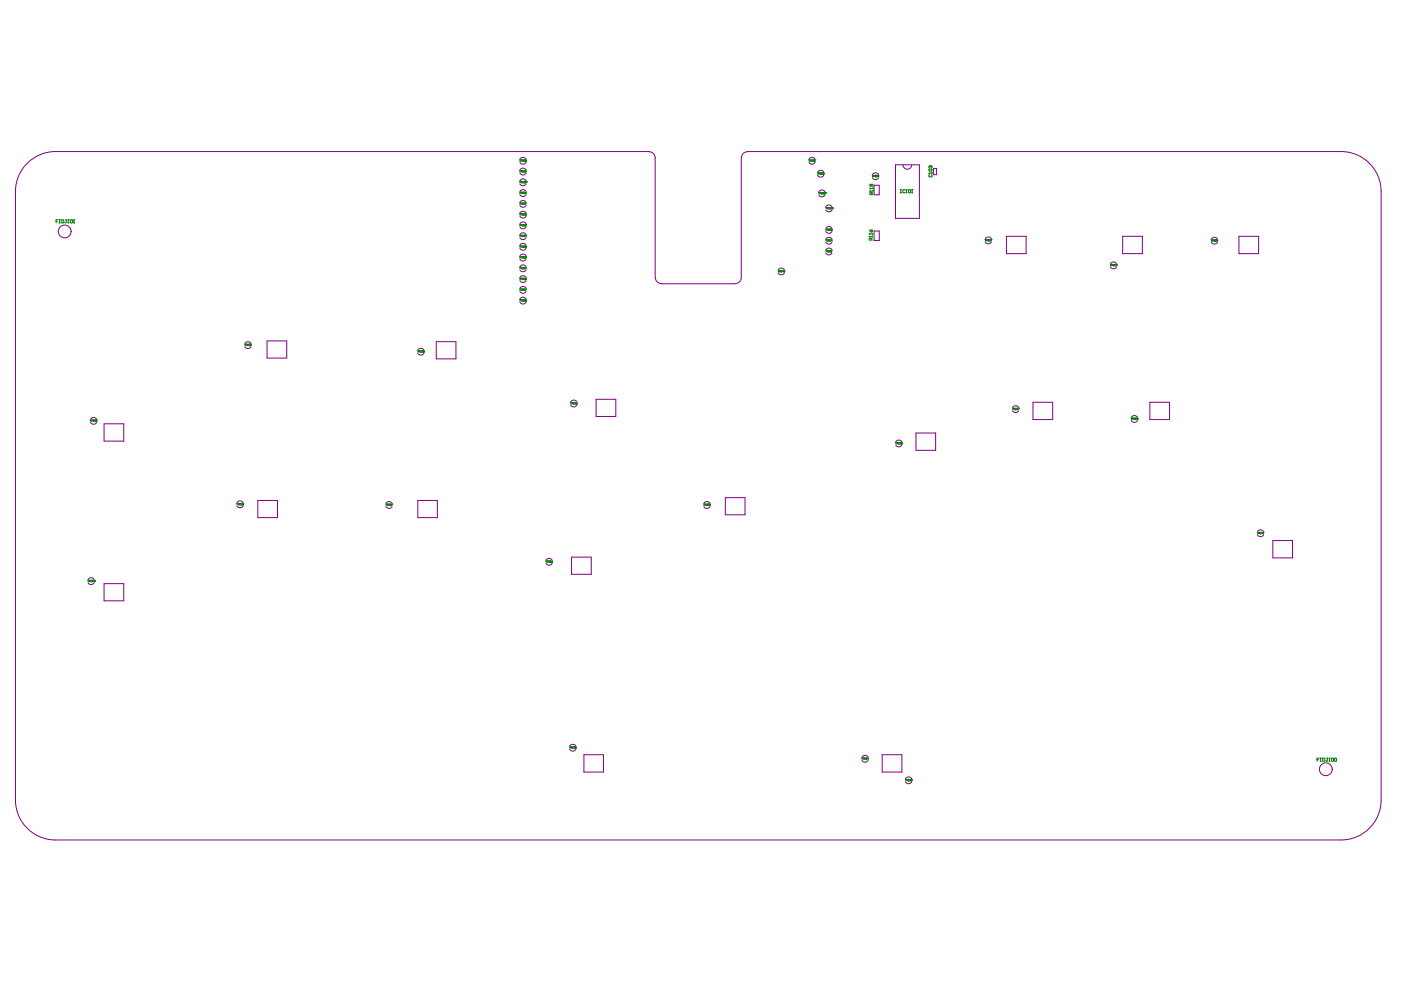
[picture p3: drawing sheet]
<svg xmlns="http://www.w3.org/2000/svg" width="297mm" height="210mm" viewBox="0 0 297 210" stroke-linecap="round" stroke-linejoin="round" font-family="sans-serif">
<g fill="none" stroke="#800080" stroke-width=".21">
<path d="M110.2 39l.2 .2a.73 .73 0 0 0 1.1-.2M110.2 36.7l.2 .2a.73 .73 0 0 0 1.1-.2M110.2 34.4l.2 .2a.73 .73 0 0 0 1.1-.2M110.2 36a.73 .73 0 0 1 1.3 0M110.2 33.7a.73 .73 0 0 1 1.3 .1M110.2 38.3a.73 .73 0 0 1 1.3 0M137.6 32.2a1.29 1.29 0 0 1 1.3 1.3v25.3a1.34 1.34 0 0 0 1.3 1.4l15.7-.1a1.29 1.29 0 0 0 1.3-1.3v-25.3M137.6 32.1h-125.8a8.5 8.5 0 0 0-8.5 8.5v129a8.5 8.5 0 0 0 8.5 8.5h272.5a8.5 8.5 0 0 0 8.5-8.5v-129a8.5 8.5 0 0 0-8.5-8.5h-125.8M158.5 32.2a1.29 1.29 0 0 0-1.3 1.3M171.5 34.4l.2 .2a.73 .73 0 0 0 1.1-.2M171.5 33.7a.73 .73 0 0 1 1.3 .1M173.3 37.2l.2 .2a.73 .73 0 0 0 1.1-.2"/>
<path d="M173.3 36.5a.73 .73 0 0 1 1.3 0M185 37.7l.2 .2a.73 .73 0 0 0 1.1-.2M185 37a.73 .73 0 0 1 1.3 0M185.3 39.3h1.1v2h-1.1zM189.9 34.9h5v11.4h-5zM191.5 34.9a.93 .93 0 0 0 .9 1 .93 .93 0 0 0 .9-1M197.9 35.7h.7v1.3h-.7zM110.2 59.5l.2 .2a.73 .73 0 0 0 1.1-.2M110.2 57.2l.2 .3a.73 .73 0 0 0 1.1-.3M110.2 54.9l.2 .3a.73 .73 0 0 0 1.1-.3M110.2 52.6l.2 .3a.73 .73 0 0 0 1.1-.2M110.2 50.4l.2 .2a.73 .73 0 0 0 1.1-.2"/>
<path d="M110.2 48.1l.2 .3a.73 .73 0 0 0 1.1-.3M110.2 43.5l.2 .3a.73 .73 0 0 0 1.1-.2M110.2 41.3l.2 .2a.73 .73 0 0 0 1.1-.2M110.2 45.8l.2 .3a.73 .73 0 0 0 1.1-.3M110.2 58.8a.73 .73 0 0 1 1.3 0M110.2 52a.73 .73 0 0 1 1.3 0M110.2 49.7a.73 .73 0 0 1 1.3 0M110.2 47.5a.73 .73 0 0 1 1.3 0M110.2 45.2a.73 .73 0 0 1 1.3 0M110.2 42.9a.73 .73 0 0 1 1.3 0M110.2 40.6a.73 .73 0 0 1 1.3 0M110.2 54.3a.73 .73 0 0 1 1.3 0"/>
<path d="M110.2 56.6a.73 .73 0 0 1 1.3 0M165 57.9l.2 .2a.73 .73 0 0 0 1.1-.2M165 57.2a.73 .73 0 0 1 1.3 0M173.6 41.3l.2 .3a.73 .73 0 0 0 1.1-.3M173.6 40.7a.73 .73 0 0 1 1.3 0M175.1 49.1l.2 .2a.73 .73 0 0 0 1.1-.2M175.1 44.5l.2 .2a.73 .73 0 0 0 1.1-.2M175.1 53.6l.2 .3a.73 .73 0 0 0 1.1-.2M175.1 51.4l.2 .2a.73 .73 0 0 0 1.1-.2M175.1 53a.73 .73 0 0 1 1.3 0M175.1 50.7a.73 .73 0 0 1 1.3 0M175.1 48.4a.73 .73 0 0 1 1.3 0"/>
<path d="M175.1 43.8a.73 .73 0 0 1 1.3 .1M185.3 49h1.1v2h-1.1zM208.9 51.3l.2 .2a.73 .73 0 0 0 1.1-.2M208.9 50.6a.73 .73 0 0 1 1.3 0M213.4 50.1h4.2v3.7h-4.2zM235.4 56.6l.2 .2a.73 .73 0 0 0 1.1-.2M235.4 55.9a.73 .73 0 0 1 1.3 0M238 50.1h4.2v3.7h-4.2zM256.8 51.4l.2 .2a.73 .73 0 0 0 1.1-.2M256.8 50.7a.73 .73 0 0 1 1.3 0M262.7 50.1h4.2v3.7h-4.2zM51.9 73.5l.2 .2a.73 .73 0 0 0 1.1-.2"/>
<path d="M51.9 72.8a.73 .73 0 0 1 1.3 0M56.6 72.3h4.2v3.6h-4.2zM88.6 74.9l.2 .2a.73 .73 0 0 0 1.1-.2M88.6 74.2a.73 .73 0 0 1 1.3 0M92.5 72.4h4.2v3.7h-4.2zM110.2 64.1l.2 .2a.73 .73 0 0 0 1.1-.2M110.2 61.8l.2 .2a.73 .73 0 0 0 1.1-.2M110.2 63.4a.73 .73 0 0 1 1.3 0M110.2 61.1a.73 .73 0 0 1 1.3 0M19.2 89.6l.2 .2a.73 .73 0 0 0 1.1-.2M19.2 88.9a.73 .73 0 0 1 1.3 0M22.1 89.9h4.1v3.6h-4.1z"/>
<path d="M121 85.9l.2 .2a.73 .73 0 0 0 1.1-.2M121 85.2a.73 .73 0 0 1 1.3 0M126.4 84.7h4.2v3.6h-4.2zM189.9 94.4l.2 .2a.73 .73 0 0 0 1.1-.2M189.9 93.7a.73 .73 0 0 1 1.3 0M194.2 91.8h4.2v3.7h-4.2zM214.7 87.1l.2 .2a.73 .73 0 0 0 1.1-.2M214.7 86.4a.73 .73 0 0 1 1.3 0M219 85.3h4.2v3.7h-4.2zM239.9 89.2l.2 .2a.73 .73 0 0 0 1.1-.2M239.9 88.5a.73 .73 0 0 1 1.3 0M243.8 85.3h4.2v3.7h-4.2z"/>
<path d="M50.2 107.3l.2 .2a.73 .73 0 0 0 1.1-.2M50.2 106.6a.73 .73 0 0 1 1.3 0M54.7 106.1h4.1v3.6h-4.1zM81.8 107.4l.2 .2a.73 .73 0 0 0 1.1-.2M81.8 106.7a.73 .73 0 0 1 1.3 0M88.6 106.1h4.1v3.6h-4.1zM115.8 119.4l.2 .3a.73 .73 0 0 0 1.1-.2M115.8 118.8a.73 .73 0 0 1 1.3 0M121.2 118.1h4.2v3.7h-4.2zM149.2 107.4l.2 .2a.73 .73 0 0 0 1.1-.2M149.2 106.7a.73 .73 0 0 1 1.3 0M153.8 105.5h4.2v3.7h-4.2z"/>
<path d="M266.6 113.4l.2 .2a.73 .73 0 0 0 1.1-.2M266.6 112.7a.73 .73 0 0 1 1.3 0M269.9 114.6h4.1v3.7h-4.1zM18.7 123.5l.2 .3a.73 .73 0 0 0 1.1-.2M18.7 122.9a.73 .73 0 0 1 1.3 0M22.1 123.7h4.1v3.7h-4.1zM120.8 158.9l.2 .2a.73 .73 0 0 0 1.1-.2M120.8 158.2a.73 .73 0 0 1 1.3 0M123.8 160h4.1v3.7h-4.1zM182.7 161.2l.2 .2a.73 .73 0 0 0 1.1-.2M182.8 160.5a.73 .73 0 0 1 1.3 .1M187 160h4.2v3.7h-4.2z"/>
<path d="M192 165.8l.2 .2a.73 .73 0 0 0 1.1-.2M192 165.1a.73 .73 0 0 1 1.3 0"/>
<circle cx="13.7" cy="49.1" r="1.36"/>
<circle cx="281.1" cy="163.1" r="1.36"/>
</g>
<g fill="none" stroke="#008000" stroke-width=".21">
<path d="M110.2 33.9h.2M110.2 38.5h.2M110.2 36.2h.2M110.3 33.9v.3M110.3 36.2v.3M110.3 38.5v.3M110.5 34.1h.1v-.2h-.1v.3M110.5 36.4h.1v-.2h-.1v.3M110.5 38.7h.1v-.2h-.1v.3M110.8 38.5h.1M110.8 36.2h.1M110.8 33.9h.1"/>
<path d="M110.8 33.9l.1 .3M110.8 36.2l.1 .3M110.8 38.5l.1 .3M110.8 33.9v.1M111.1 34l.1-.1 .1 .3h-.2zM111.1 38.8h.1M111.1 36.5h.1M111.1 38.5h.1M111.1 36.2h.1M111.1 36.2v.3M111.1 38.5v.3M111.3 36.2h.3l-.3 .3h.3"/>
<path d="M111.3 38.5h.3M111.4 38.6h.1M111.5 38.6v.2l-.2-.1M111.6 38.6h.1M111.6 38.6h-.1M111.6 34.1h-.2v-.2h.2v.3h-.2M171.4 33.9h.3M171.6 33.9v.3M171.8 34.1l.2-.1-.2-.1v.3M172.1 34.2h.1M172.2 33.9h.1M172.2 33.9l-.1 .1"/>
<path d="M172.2 33.9v.3M172.4 34l.1-.1 .1 .3h-.2zM172.7 34.2h.1M172.8 33.9h.1M172.8 33.9v.3M172.8 33.9l-.1 .1M173.3 36.6h.2M173.4 36.6v.4M173.6 36.9l.2-.2-.2-.1v.4M173.9 37h.2M174 36.6h.1M174 36.6l-.1 .1"/>
<path d="M174 36.6v.4M174.2 36.7h.2v.3zM174.8 36.6h-.3v.2l.2-.1 .1 .2h-.3M184.4 39.9h.1M184.4 39.9h.7M184.4 39.9l.1 .2M184.8 39.1l-.1 .4-.3-.1 .1-.3h.5v.4M184.9 37.2h.2M185 37.2v.3M185.1 39.8v.3M185.2 37.4l.2-.2h-.2v.3M185.6 37.2h.1"/>
<path d="M185.6 37.2l.1 .3M185.8 37.5h.1M185.9 37.2h.1M185.9 37.2v.3M185.9 37.2h-.1M186.2 37.3v.2l.1-.1-.1-.1M186.2 37.3v-.1h.1l-.1 .1M186.2 37.3h.1M196.9 36.7h.1M196.9 36.7h.7M196.9 36.7l.1 .1M197 37v.5h.5v-.5"/>
<path d="M197 35.8h.5v.5h-.5zM197.2 35.2h.1M197.2 35.2l-.3 .1 .1 .3M197.2 35.2l.1 .1M197.3 35.3h.3l-.1 .3M197.3 35.3v.1M197.6 36.6v.2M11.9 46.9h.2M12.3 46.6h-.4v.7M12.5 46.6h.3M12.5 47.3h.3M12.7 46.6v.7"/>
<path d="M13.1 46.6l.4 .1v.5l-.1 .1h-.3zM13.9 46.6h.2M14 46.6v.6h-.3M14.4 47.3h.2M14.5 46.6h.1M14.5 46.6v.7M14.5 46.6l-.1 .1M14.9 46.7h.5v.5h-.5zM15.6 47.3h.2M15.7 46.6h.1M15.7 46.6v.7M15.7 46.6l-.1 .1"/>
<path d="M110.2 56.7h.2M110.2 54.4h.2M110.2 52.2h.2M110.2 49.9h.2M110.2 47.6h.2M110.2 45.3h.2M110.2 59h.2M110.2 43h.2M110.2 40.7h.2M110.3 40.7v.4M110.3 43v.4M110.3 45.3v.3"/>
<path d="M110.3 47.6v.3M110.3 49.9v.3M110.3 52.2v.3M110.3 54.4v.3M110.3 56.7v.3M110.3 59v.3M110.5 41h.1v-.3h-.1v.4M110.5 50.1l.2-.2h-.2v.3M110.5 52.4l.2-.2h-.2v.3M110.5 54.6h.1v-.2h-.1v.3M110.5 56.9h.1v-.2h-.1v.3M110.5 59.2h.1v-.2h-.1v.3"/>
<path d="M110.5 43.2h.1M110.6 45.3h-.1v.3M110.6 47.6h-.1v.3M110.6 47.6h.1M110.6 45.3h.1M110.7 47.6l-.2 .2M110.7 43.2l-.2-.2v.4M110.7 45.3l-.2 .2M110.7 43.2h-.1M110.8 56.7h.1M110.8 54.4h.1M110.8 52.2h.1"/>
<path d="M110.8 49.9h.1M110.8 47.6h.1M110.8 45.3h.1M110.8 59h.1M110.8 43h.1M110.8 40.7h.1M110.8 40.7l.1 .4M110.8 43l.1 .4M110.8 45.3l.1 .3M110.8 47.6l.1 .3M110.8 49.9l.1 .3M110.8 52.2l.1 .3"/>
<path d="M110.8 54.4l.1 .3M110.8 56.7l.1 .3M110.8 59l.1 .3M110.8 56.7v.1M110.8 54.4v.1M110.8 43v.1M110.8 40.7v.1M111.1 47.6h.2l-.2 .3h.2M111.1 49.9h.2l-.2 .3h.2M111.1 52.2h.2v.2h-.2zM111.1 54.5h.2v.2h-.2zM111.1 56.8h.2v.2h-.2z"/>
<path d="M111.1 59h.2l-.1 .3zM111.1 45.6h.1M111.1 43.4h.1M111.1 41.1h.1M111.1 45.3h.1M111.1 43h.1M111.1 40.7h.1M111.1 40.7v.4M111.1 43v.4M111.1 45.3v.3M111.1 43v.1M111.1 40.7v.1"/>
<path d="M111.3 40.9l.3 .1-.2 .1zM111.3 43h.3l-.3 .4M111.4 47.6h.2l-.2 .3h.2M111.4 52.2h.2v.3l-.2-.1zM111.4 54.5l.2-.1-.2 .3h.2M111.4 59.1h.2v.2zM111.6 45.5h-.2v-.2h.2v.3h-.3M111.6 40.7l-.3 .2M111.6 50h-.2l.2-.1v.3M111.6 56.9h-.2l.2-.2v.3M111.6 59l-.2 .1M164.9 57.4h.2"/>
<path d="M165 57.4v.3M165.2 57.6l.3-.2h-.3v.3M165.6 57.7h.1M165.6 57.4h.1M165.6 57.4v.3M166.1 57.5h-.2l.1-.1v.3M166.2 57.4h.2l-.1 .3zM173.5 40.8h.3M173.7 40.8v.3M173.9 41l.2-.1-.2-.1v.3M174.3 40.8h.1M174.3 40.8l-.1 .1"/>
<path d="M174.3 40.8l-.1 .3M174.5 40.9h.2l-.1 .2zM174.8 40.9h.2M174.9 41h.1M175 41v.1h-.2M175 40.9h.1M175 40.9v.1M175.1 50.8h.2M175.1 53.1h.2M175.1 44h.2M175.1 48.6h.2M175.2 44v.3"/>
<path d="M175.2 48.6v.3M175.2 50.8v.4M175.2 53.1v.3M175.4 48.8h.1v-.2h-.1v.3M175.4 51.1h.1v-.3h-.1v.4M175.4 53.3h.1v-.2h-.1v.3M175.4 44.2h.1v-.2h-.1v.3M175.7 51.2h.1M175.7 53.4h.1M175.7 44.3h.1M175.7 48.9h.1M175.7 53.1h.1"/>
<path d="M175.7 44h.1M175.7 50.8h.1M175.7 48.6h.1M175.7 44v.3M175.7 48.6v.3M175.7 50.8v.4M175.7 53.1v.3M175.7 53.1v.1M175.7 50.8v.1M176 51.2h.1M176 53.4h.1M176 44h.1l-.1 .3h.2"/>
<path d="M176 48.9h.1M176 53.1h.1M176 50.8h.1M176 48.6h.1M176 48.6v.3M176 50.8v.4M176 53.1v.3M176 53.1v.1M176 50.8v.1M176.2 53.4h.1M176.3 53.1h.1M176.3 53.1v.3"/>
<path d="M176.3 53.1l-.1 .1M176.3 44h.1l.1 .1M176.4 44.1h.1M176.4 51h-.2l.2-.2v.4M176.4 44.1l.1 .2h-.2M176.4 48.6h-.2l.2 .3-.2-.1M176.5 44.1h.1M176.5 44.1h-.1M184.3 50.1h.1M184.3 49.6h.1M184.3 50.1h.7M184.3 50.1l.1 .1"/>
<path d="M184.3 49.6h.7M184.3 49.6l.1 .1M184.3 48.7l.3 .5M184.4 40.5h.1M184.4 40.5l.1 .1M184.4 40.5h.7M184.6 48.8h.4l-.1 .4h-.3zM184.7 50.9l-.1-.4-.3 .1v.3h.7M184.9 41.3l-.1-.5-.4 .1v.4h.7M185 50.5l-.3 .2M185 49.5v.2M185 50v.2"/>
<path d="M185.1 40.8l-.2 .2M185.1 40.4v.2M190.9 40.2h.2M190.9 40.9h.2M191 40.2v.7M191.9 40.3l-.2-.1-.3 .1v.5h.5M192.1 40.9h.2M192.2 40.2h.1M192.2 40.2v.7M192.2 40.2l-.1 .1M192.7 40.2l.4 .1-.2 .6-.3-.1zM193.3 40.9h.2"/>
<path d="M193.4 40.2h.1M193.4 40.2v.7M193.4 40.2l-.1 .1M208.8 50.8h.2M208.9 50.8v.3M209.1 51l.3-.2h-.3v.3M209.5 51.1h.1M209.5 50.8h.1M209.5 50.8v.3M209.7 50.8h.3l-.3 .3h.3M210.1 51.1h.1M210.1 50.8h.1"/>
<path d="M210.1 50.8v.3M235.4 56.1h.2M235.5 56.1v.3M235.7 56.3l.2-.1v-.1h-.2v.3M236 56.4h.1M236.1 56.1h.1M236.1 56.1v.3M236.1 56.1h-.1M236.3 56.1h.2l-.2 .3h.2M236.6 56.1h.2v.2h-.2zM256.7 50.8h.3M256.9 50.8v.4"/>
<path d="M257.1 51.1l.2-.2-.2-.1v.4M257.5 50.8h.1M257.5 50.8l-.1 .1M257.5 50.8l-.1 .4M257.7 50.8h.1M257.7 50.8v.4M257.7 50.8v.1M257.9 50.9h.3l-.1 .3zM51.8 73h.3M52 73v.3M52.2 73.2l.2-.2h-.2v.3M52.5 73.3h.1"/>
<path d="M52.6 73h.1M52.6 73h-.1M52.6 73v.3M52.8 73h.1l.1 .1M52.9 73.1h.1M52.9 73.1l.1 .2h-.2M53 73.1h.1M53 73.1h-.1M53.1 73.3h.1M53.2 73h.1M53.2 73v.3M53.2 73h-.1"/>
<path d="M88.5 74.4h.2M88.6 74.4v.3M88.8 74.6l.2-.1v-.1h-.2v.3M89.1 74.7h.2M89.2 74.4h.1M89.2 74.4v.3M89.2 74.4h-.1M89.4 74.4l.2 .1M89.5 74.5h.1M89.6 74.5v.2l-.2-.1M89.6 74.5h.1M89.7 74.4h.3l-.1 .3-.2-.1z"/>
<path d="M110.2 63.5h.2M110.2 61.3h.2M110.3 61.3v.3M110.3 63.5v.4M110.5 63.8h.1v-.3h-.1v.4M110.5 61.5h.1v-.2h-.1v.3M110.8 63.5h.1M110.8 61.3h.1M110.8 63.5l.1 .4M110.8 61.3l.1 .3M110.8 63.5v.1M111.1 63.6h.2l-.1 .3z"/>
<path d="M111.1 61.3h.2l-.1 .3zM111.4 61.3h.2l-.2 .3M111.4 63.7v-.2l.2 .2M111.4 63.7v.2l.2-.2M111.4 63.7h.2M19.1 89h.2M19.2 89v.4M19.4 89.2l.2-.1-.2-.1v.4M19.8 89.4h.1M19.8 89h.1M19.8 89v.1M19.8 89v.4"/>
<path d="M20 89.1h.2M20.1 89.2h.1M20.2 89.2v.2l-.2-.1M20.2 89.1h.1M20.2 89.1v.1M20.5 89l-.1 .1M20.5 89l.1 .1M20.6 89.1l-.2 .3h.2M120.9 85.4h.2M121 85.4v.3M121.3 85.6h.1v-.2h-.1v.3M121.6 85.4h.1"/>
<path d="M121.6 85.4l.1 .3M121.8 85.4h.2l-.2 .3h.2M122.2 85.5l.2 .2h-.2zM122.4 85.4l-.2 .1M189.9 93.8h.2M190 93.8v.4M190.2 94.1l.2-.2-.2-.1v.4M190.5 94.2h.1M190.6 93.8h.1M190.6 93.8l-.1 .1M190.6 93.8v.4M190.8 93.9h.2l-.2 .3h.2"/>
<path d="M191.2 94v-.2l.1 .1v.1M191.2 94v.2l.1-.1v-.1M191.2 94h.1M214.6 86.5h.2M214.7 86.5v.4M214.9 86.7l.3-.1-.3-.1v.4M215.3 86.9h.1M215.3 86.5h.1M215.3 86.5v.4M215.3 86.5v.1M215.6 86.6h.2l-.2 .3h.2M215.9 86.5h.2l-.2 .4"/>
<path d="M239.8 88.6h.2M239.9 88.6v.4M240.1 88.8l.2-.1-.2-.1v.4M240.5 88.6h.1M240.5 88.6l-.1 .4M240.5 88.6l-.1 .1M240.7 88.7h.2l-.2 .3h.2M241.3 88.6h-.3v.2h.3l-.1 .2-.2-.1M50.2 106.8h.2M50.3 106.8v.3M50.5 107l.2-.2h-.2v.3M50.9 106.8h.1"/>
<path d="M50.9 106.8v.3M50.9 106.8h-.1M51.1 106.8l.2 .1M51.2 106.9h.1M51.3 106.9v.2l-.2-.1M51.3 106.9h.1M51.4 106.9v-.1l.2 .1M51.4 106.9v.2l.2-.1v-.1M51.4 106.9h.2M81.8 106.9h.2M81.9 106.9v.3M82.1 107.1h.2v-.2h-.2v.3"/>
<path d="M82.4 107.2h.2M82.5 106.9h.1M82.5 106.9v.3M82.5 106.9h-.1M82.7 106.9l.2 .1M82.7 107.1h.2M82.8 107h.1M82.9 107v.1M82.9 107h.1M82.9 107.1h.1M83.1 106.9h.2l-.2 .3M115.7 118.9h.2"/>
<path d="M115.8 118.9v.3M116 119.1l.2-.1-.2-.1v.3M116.3 119.2h.1M116.4 118.9h.1M116.4 118.9l-.1 .1M116.4 118.9v.3M116.6 119l.2-.1v.1M116.6 119.2h.2M116.7 119.1h.1M116.8 119.1h.1M116.8 119h.1M116.8 119.1v.1"/>
<path d="M116.8 119v.1M116.9 119.1l.1 .1h.2M116.9 119.1h.3M117.2 118.9l-.3 .2M117.2 119.1v.1M149.1 106.9h.3M149.3 106.9v.3M149.5 107.1l.2-.2h-.2v.3M149.9 106.9h.1M149.9 106.9h-.1M149.9 106.9l-.1 .3M150.1 106.9h.2l-.2 .3h.2"/>
<path d="M150.6 107h-.1v-.1l.1 .2h-.2M266.6 112.9h.2M266.7 112.9v.3M266.9 113.1l.2-.2h-.2v.3M267.2 113.2h.1M267.2 112.9h.1M267.2 112.9v.3M267.7 113h-.3l.2-.1v.3M267.8 113.2h.1M267.8 112.9h.1M267.8 112.9v.3M18.6 123h.2"/>
<path d="M18.7 123v.4M18.9 123.3l.2-.2-.2-.1v.4M19.2 123.4h.1M19.3 123h.1M19.3 123l-.1 .1M19.3 123v.4M19.5 123.1l.2-.1v.2M19.6 123.2h.1M19.7 123.2v.2l-.2-.1M19.7 123.2h.1M19.8 123.1l.2-.1 .1 .2M19.9 123.2h.1"/>
<path d="M20 123.2v.2l-.2-.1M20.1 123.2h.1M20.1 123.2h-.1M120.7 158.3h.3M120.8 158.3v.4M121.1 158.6h.1v-.3h-.1v.4M121.4 158.7h.1M121.4 158.3h.1M121.4 158.3v.4M121.4 158.3v.1M121.6 158.4h.2M121.6 158.6h.2"/>
<path d="M121.7 158.5h.1M121.8 158.5v.1M121.8 158.4h.1M121.8 158.6h.1M121.8 158.4v.1M122.2 158.3h-.2l.1 .4-.1-.1M182.7 160.7h.2M182.8 160.7v.3M183 160.9h.2v-.2h-.2v.3M183.4 160.7h.1M183.4 160.7v.3M183.4 160.7l-.1 .1"/>
<path d="M183.6 160.8h.2M183.7 160.9h.1M183.8 160.9v.1l-.2-.1M183.8 160.8h.1M183.8 160.8v.1M184.1 160.9h-.2l.2-.2v.3M191.9 165.3h.2M192 165.3v.3M192.2 165.5l.3-.1v-.1h-.3v.3M192.6 165.6h.1M192.6 165.3h.1M192.6 165.3v.3"/>
<path d="M192.8 165.3l.3 .1M193 165.4h.1M193 165.4v.2l-.2-.1M193.1 165.4h.1M193.1 165.4h-.1M193.4 165.4h-.2v-.1h.2v.2h-.2M279.2 161.1h.3M279.7 160.8h-.5v.6M279.9 160.8h.2M279.9 161.4h.2M280 160.8v.6M280.4 160.8l.5 .1-.1 .5h-.4z"/>
<path d="M281.3 160.8h.2M281.4 160.8v.5l-.1 .1-.2-.1M281.8 161.4h.2M281.9 160.8h.1M281.9 160.8v.6M281.9 160.8l-.1 .1M282.3 160.9h.4l-.1 .5-.3-.1zM283 160.9h.4l-.1 .5-.3-.1z"/>
</g>
</svg>
